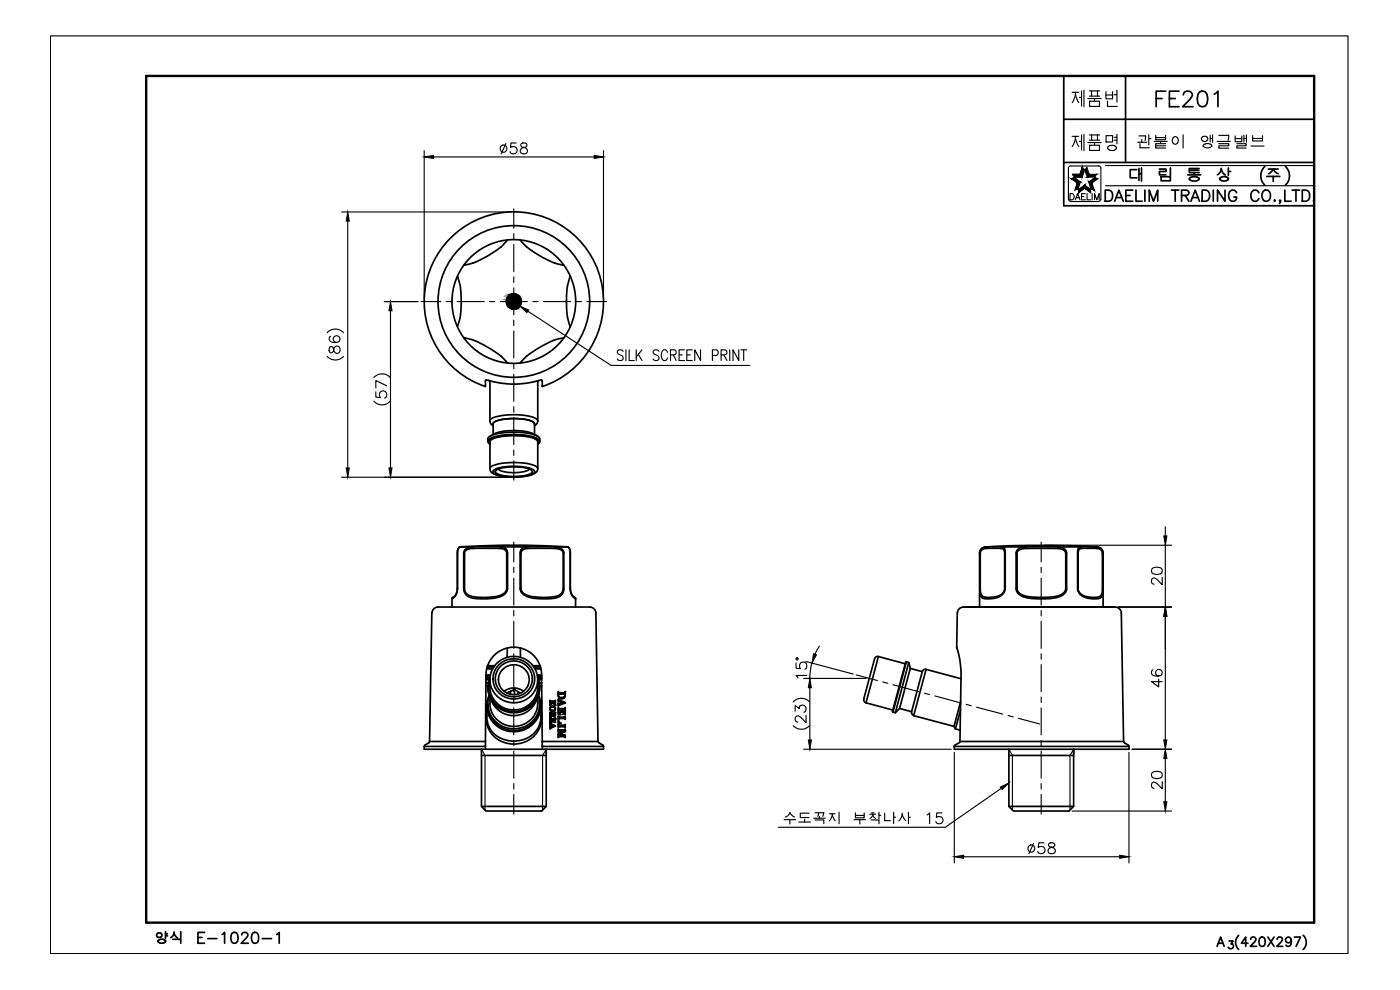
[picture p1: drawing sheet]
<svg xmlns="http://www.w3.org/2000/svg" width="420mm" height="297mm" viewBox="0 0 420 297" stroke-linecap="round" stroke-linejoin="round" font-family="sans-serif">
<defs><g id="words">
<text font-size="17.2" x="312.6" y="49.4">제품명</text>
<text font-size="13.2" x="312.6" y="33.2">제품번</text>
<text font-size="8.4" x="345.7" y="33.2">FE201</text>
<text font-size="7.5" x="330.6" y="62.1">DAELIM TRADING CO.,LTD.</text>
<text font-size="7.1" x="307.3" y="257.5">58</text>
<g font-size="6.6">
<text x="148.9" y="47.3">58</text>
<text x="184.1" y="109.4">SILK SCREEN PRINT</text>
<text x="349.6" y="176.7" transform="rotate(-90 349.6 176.7)">20</text>
<text x="243.1" y="204.6" transform="rotate(-90 243.1 204.6)">15°</text>
<text x="349.6" y="207.4" transform="rotate(-90 349.6 207.4)">46</text>
<text x="349.6" y="237.8" transform="rotate(-90 349.6 237.8)">20</text>
</g>
<text font-size="4.9" x="320" y="61">DAELIM</text>
</g></defs>
<!-- layer: _DWG -->
<g fill="none" stroke="#000" stroke-width=".51">
<path d="M135.4 71.2a26.9 26.9 0 0 1 41.8 5.2 26.9 26.9 0 0 1-14.4 39.6l-.1-1.7-.2-.4-4 1-3.5 .3-5-.3-4.1-1-.2 2.1a26.9 26.9 0 0 1-10.3-44.8zM135.5 90.5h.2M146.7 114.1l.3 .3M147 114.3v12M161.4 114.3v12M161.7 114.1l-.3 .3M146.4 132.4l.6 .8M146.7 131.1a19.9 19.9 0 0 1 11.7-1.1l2.4 .6a1.46 1.46 0 0 1 1.2 1.8l-.4-.6a17.3 17.3 0 0 0-9.6-1.4 8.7 8.7 0 0 0-5.5 1.7l-.1 .3v-.7zM147 126.3l.2 .8 .8 .6M147 133.2l-.4-.6a2.78 2.78 0 0 1 2.6-1.5 21.4 21.4 0 0 1 12.1 .7l.5 .8-.4 .6M147 126.3a2.85 2.85 0 0 1 2.7-1.4 20.6 20.6 0 0 1 11 .6l.7 .8M147.3 130.7a15.2 15.2 0 0 1 9.7-1.4l2.2 .5 1.9 .9"/>
<path d="M148 130.4v-3.2a2.94 2.94 0 0 1 2.6-1.3 16.9 16.9 0 0 1 9.5 .8l.3 .5v3.2M148 127.4a.79 .79 0 0 1 .7-1 17.5 17.5 0 0 1 11.5 .3l.2 .7M161.4 126.3l-.3 .9-.7 .5M162 132.3l-.1 .6-.5 .3M147 140.6l.2 .7a5.4 5.4 0 0 0 4.4 1.7l2.3 .2 2.9-.2a5.5 5.5 0 0 0 4.4-1.7l.2-.7M147 140.6a1.81 1.81 0 0 1 1.9-1.2 20.1 20.1 0 0 1 12.2 .7l.3 .5M147 140.6v-8a2.75 2.75 0 0 1 2.5-1.4 21.7 21.7 0 0 1 11.3 .6l.6 .8v8M148.1 141.1a13.7 13.7 0 0 1 8.8-1l2.3 .5a1.08 1.08 0 0 1 1.2 1.2 8.7 8.7 0 0 1-5.4 1.3 12.5 12.5 0 0 1-6.9-1.2l-.1-.2zM148.9 141a14.8 14.8 0 0 1 10.7 .2l.1 .2a.94 .94 0 0 1-.9 .9 15.6 15.6 0 0 1-9.9-.3l-.3-.5zM149.6 140.7a6.6 6.6 0 0 0 4.6 1.1 6.6 6.6 0 0 0 4.6-1.1M129.6 184l-.7 38.5M129.6 183.9a1.84 1.84 0 0 1 1.9-1.8h45.5a1.84 1.84 0 0 1 1.8 1.8"/>
<path d="M146.3 199.8h2.1M146.3 199.7h2.1M149.9 199.3a6.1 6.1 0 0 1 9.2 .6 6.1 6.1 0 0 1-1.8 9 6.1 6.1 0 0 1-8-1.4 6.1 6.1 0 0 1 .6-8.2zM150.2 200a5.5 5.5 0 0 1 8.5 .5 5.5 5.5 0 0 1-2.4 8.2 5.4 5.4 0 0 1-6.6-1.9 5.4 5.4 0 0 1 .5-6.8zM152.2 194.5v2.7M156.2 194.4v2.8M159.9 199.7h2.2M160 199.8h2.1M178.8 184l.7 38.5h-16.8M262.5 197.6l-3.2 12.1a.91 .91 0 0 0 .6 1.1M263.6 197a.91 .91 0 0 0-1.1 .6M271.7 199.2l-8.1-2.2-3.7 13.9 8 2.1"/>
<path d="M272 198.6l-.2 .1-3.9 14.7M272.7 198.8l-.7-.2-4 15.1M272.7 198.8l-4 15M272.7 198.8l.5 1.7M287.1 194.2l1 3.6 .3 3.8-.3 20.9M287.3 184l-.2 10.2M289.7 182.1h45h-45.5a1.84 1.84 0 0 0-1.9 1.8M334.7 182.1a1.84 1.84 0 0 1 1.8 1.8l.7 38.6h-49.1M145.8 211.2h.3M145.8 212h.3M145.8 210.4h.4M145.8 205.8h.6"/>
<path d="M145.8 203.9h.9M145.8 203.5h1.1M145.8 204.9h.8M145.9 203.1h1.2a7.7 7.7 0 0 0 7.1 10.6 7.7 7.7 0 0 0 7.1-10.6h1.3M145.9 203.4h1.1M145.9 202.5h1.3M145.9 202.7h1.2M146.1 212.5a8.4 8.4 0 0 0 7.3 10.7 8.4 8.4 0 0 0 9.2-9.2l-.3-1.5M146.1 211.7v3.3M146.1 200.7h1.7M146.1 200.5h1.8M146.2 200.1h2"/>
<path d="M146.4 206.1a7.8 7.8 0 0 0 7.8 7.7 7.8 7.8 0 0 0 7.8-7.7M146.4 211.2a7.8 7.8 0 0 0 7.8 8 7.8 7.8 0 0 0 7.8-8M146.8 208.6a8.1 8.1 0 0 0 4.8 10.6 8.1 8.1 0 0 0 10.4-5.3 7.5 7.5 0 0 0-.4-5.3M146.8 208.7a7.7 7.7 0 0 0 7.4 10 7.7 7.7 0 0 0 7.4-9.9M147 203.7a7.6 7.6 0 0 0 5.2 9.5 7.6 7.6 0 0 0 9.4-5.3 7.1 7.1 0 0 0-.2-4.2M147 203.9a7.7 7.7 0 0 0 2.7 7.6 7.2 7.2 0 0 0 7.5 .9 7.2 7.2 0 0 0 4.2-6.3v-2.2M147 209.2a7.3 7.3 0 0 0 7.2 8.8 7.3 7.3 0 0 0 7.2-8.8M147.4 210a7.3 7.3 0 0 0 6.8 4.7 7.3 7.3 0 0 0 6.8-4.7M151.3 207.4a4.9 4.9 0 0 1 5.8 0M153.2 207.4l-1.1 .6M153.2 207.4v.9M154.4 206.8l1.1 .8"/>
<path d="M154.4 206.8l-1.2 .6M154.4 206.8v1.6M155.5 207.6l.8 .4M155.5 207.6v.7M160.2 200.1h2M160.5 200.5h1.8M160.5 200.7h1.8M161 201.7a7.3 7.3 0 0 0-6.7-4.7 7.3 7.3 0 0 0-6.8 4.6 7.1 7.1 0 0 0 6.6 9.3 7.1 7.1 0 0 0 6.9-9.2M161.3 202.5h1.3M161.3 202.7h1.3M161.5 203.4h1.1M161.5 203.5h1.1"/>
<path d="M161.6 203.9h1M161.9 204.9h.7M162 205.8h.6M162.2 210.4h.5M162.3 211.7l-.1 4.5-.8 2.3-.7 1.1-1.8 1.5-1.2 .6-1.9 .5-2.2 .1-1.4-.2-1.6-.5-1.7-.9-1.4-1.4-.8-1.4-.6-2.9M162.3 211.2h.4M162.3 212h.4M267.9 213.4l.1 .3M268 213.7l.7 .1M270 212.6l3.6 .9M270 212.6l-1.3 1.2M273.2 200.5l-3.2 12.1"/>
<path d="M273.2 200.5l3.6 1M273.6 213.5a.91 .91 0 0 0 .6 1.2M276.8 201.5l-3.2 12.1M277.9 200.8l-3.7 13.9 12.1 3.2 .4 .8M277.9 200.8l10.5 2.8M277.9 200.8a.91 .91 0 0 0-1.1 .7M286.7 218.7l1.5 .4M288.3 213l-1.6 5.7M288.3 210.5l-2 7.4M127.3 224h18.4M127.3 224v.8h53.8v-.8M127.6 223.6l-.2 .3"/>
<path d="M128.9 222.5l-.2 .3-1.1 .7M128.9 222.5h16.8M144.5 225.3v-.5v17.1l1.4 1.4h16.7l1.3-1.4v-17.1v1.3M144.5 226.7h19.4M145.7 222.5v1.5M145.7 222.5l.2-20.3 .2-1.6 1-2.4 1.7-2 2.6-1.5 2.2-.5 3 .3 2 1 2.3 2 1.2 2.3 .4 2.1 .2 20.6M145.7 224v.8M162.7 222.5v1.5M162.7 224h18.4M162.7 224v.8M179.5 222.5l.2 .3 1.2 .7M180.9 223.6l.2 .3"/>
<path d="M286.4 224v.8h52.4v-.8M286.4 224h52.4M288.1 222.5l-.2 .4-1.4 .7-.1 .4M302.8 225.3v-.5v17.1l1.3 1.4h16.7l1.4-1.4v-17.1v1.3M302.8 226.7h19.4M337.2 222.5l.3 .3M337.4 222.9l1.2 .6M338.6 223.6l.2 .3M144.5 241.9h19.4M302.8 241.9h19.4"/>
<circle cx="154.2" cy="90.5" r="22.8"/>
<circle cx="154.1" cy="203.9" r="4.6"/>
</g>
<!-- layer: D -->
<g fill="none" stroke="#000" stroke-width=".34">
<path d="M127.3 45.2v44.3M130.1 47.1h48.2M181.1 45.2v44.3M102.5 63.6h50.8M104.4 66.4v74M98.2 99.8a3.3 3.3 0 0 1 4.9 0M115.3 90.5h10.1M117.2 93.2v47.2M158.4 93.4l25 16.3h41.6M98.2 106.9a3.3 3.3 0 0 0 4.9 0M98.9 104.2a1.04 1.04 0 0 0 .6 1.6l.5-.4a1.33 1.33 0 0 1 1.4-1.5 1.13 1.13 0 0 1 .7 1.2 1.13 1.13 0 0 1-1.2 .9 1.95 1.95 0 0 1-1-1.8l-.4-.2zM99.2 100.9a.95 .95 0 0 0-.3 1.4 1.95 1.95 0 0 0 3.1-.5 1.02 1.02 0 0 0-.9-1.1 1.02 1.02 0 0 0-1.1 1 1.02 1.02 0 0 0 .9 1.1"/>
<path d="M112.2 113.3a3.3 3.3 0 0 1 4.9 0M112.8 117.6v1.5l1.4 .2a1.15 1.15 0 0 1-.1-1.7 1.15 1.15 0 0 1 1.7 .1 1.15 1.15 0 0 1-.4 1.7M116 115.8l-3.2-1.6v2.1M112.2 120.4a3.3 3.3 0 0 0 4.9 0M102.5 143.2h50.8M349.7 158v2.8M313.4 163.6h38.2M349.7 163.6v18.5M241.9 198.5l14.1 3.7M245.9 193.8l-1.3 2.5M335.6 182.1h16M349.7 184.9v37.1"/>
<path d="M165.1 210.2h-.1M165.1 210.8h.1M165.1 212.6l-.1 .1M165.1 212.8l-.1 .1M165.1 213.8h-.1M165.1 214.4h.1M165.1 215.5l-.1 .1M165.1 217l-.1 .1M165.1 217.5v.1M165.1 218l-.1 .1M165.2 210.3l-.2 .1M165.2 211.6l-.2 .1"/>
<path d="M165.2 212.9l-.1 .1M165.2 213.9l-.2 .1M165.2 215.2l-.2 .1M165.2 215.7l-.2 .1M165.2 216.2l-.2 .1M165.2 216.4l-.2 .1M165.2 216.5l-.2 .1M165.2 218.2h-.2M165.2 210.4l-.2 .1M165.2 216.6l-.2 .2M165.2 217.1l-.2 .2M165.2 213v.1"/>
<path d="M165.2 214l-.2 .2M165.3 214.7l-.3 .3M165.3 215.7l-.3 .3M165.3 217.2l-.3 .2M165.3 211.1l-.3 .3M165.3 213l-.1 .2M165.3 216.7l-.1 .1M165.3 218.1l-.3 .3M165.4 210.4l-.4 .3M165.4 217.3l-.1 .1M165.4 212l-.3 .3M165.4 214l-.4 .3"/>
<path d="M165.4 216.7l-.1 .1M165.5 213.1l-.2 .1M165.5 215.7l-.5 .4M165.5 217.3l-.1 .1M165.5 210.4l-.2 .2M165.5 216.8h.1M165.6 213.1l-.2 .2M165.6 214l-.3 .2M165.6 215.7l-.2 .3M165.6 217.4h-.1M165.7 211.9l-.7 .7M165.7 210.4l-.2 .2"/>
<path d="M165.7 213.2l-.2 .2M165.7 214l-.2 .2M165.7 217.6l-.1 .1M165.7 217.8l-.1 .1M165.7 217.9l-.7 .7M165.7 217.4l-.1 .1M165.8 215.7l-.3 .3M165.8 211.9l-.3 .3M165.8 217.4v.1M165.9 210.4l-.3 .2M165.9 213.2l-.3 .2M165.9 214l-.2 .2"/>
<path d="M165.9 214.3l-.9 .9M165.9 214.5l-.4 .4M165.9 217.9l-.4 .4M165.9 210.7l-.9 .9M165.9 216l-.1 .2M165.9 216.2l-.2 .3M166 210.7l-.6 .6M166 214.6h-.1M166 215.7l-.3 .3M166 217.5l-.1 .1M166 211.9l-.3 .2M166 214.6l-.1 .2"/>
<path d="M166 216.3l-.2 .2M166 210.4l-.2 .2M166 210.8v.1M166 213.2l-.2 .2M166 214l-.2 .3M166.1 216.4l-.1 .1M166.1 217.5l-.1 .1M166.1 210.9v.1M166.1 211.9l-.2 .2M166.1 214.7l-.1 .2M166.1 215.7l-.3 .3M166.1 217.8l-.4 .4"/>
<path d="M166.2 210.4l-.2 .2M166.2 216.5h.1M166.2 211v.1M166.2 214l-.2 .2M166.2 217.6h-.1M166.3 212l-.3 .2M166.3 213.1l-.4 .3M166.3 215.7l-.3 .3M166.3 211.1v.1M166.3 214.7l-.3 .2M166.3 210.4l-.2 .2M166.3 212l-.1 .2"/>
<path d="M166.3 216.6v.1M166.3 217.6v.1M166.4 211.2l-.1 .1M166.4 214l-.3 .2M166.4 215.7l-.2 .3M166.4 217.7l-.4 .4M166.5 212.1l-.2 .1M166.5 211.2l-.1 .1M166.5 212.2l-.1 .1M166.6 217.7l-.3 .3M166.6 212.3l-.1 .1M166.6 212.4v.1"/>
<path d="M166.6 214.7l-.3 .3M166.7 210.2l-.4 .4M166.7 210.4l-.3 .2M166.7 210.6l-.1 .1M166.7 210.7l-.1 .1M166.7 211.1l-.1 .1M166.7 211.2l-.2 .2M166.7 211.4l-.1 .1M166.7 211.6h-.1M166.7 212.5l-.1 .1M166.7 212.7l-.1 .1M166.7 212.9l-.6 .5"/>
<path d="M166.7 213.8l-.4 .4M166.7 214l-.2 .2M166.7 214.2l-.1 .1M166.7 214.3l-.1 .1M166.7 214.5l-.5 .5M166.7 215.5l-.1 .1M166.7 215.7l-.4 .3M166.7 215.8l-.2 .2M166.7 216l-.1 .1M166.7 216.2l-.1 .1M166.7 216.3l-.1 .1M166.7 216.5l-.3 .2"/>
<path d="M166.7 216.6l-.1 .1M166.7 217.8l-.2 .1M167.5 214.9v.1M167.6 207.5l-.1 .1M167.6 212.3l-.1 .1M167.6 217.4h-.1M167.6 207.7h-.1M167.6 208.3l-.1 .1M167.6 208.5l-.1 .1M167.6 208.6l-.1 .1M167.6 209.8l-.1 .1M167.6 211h-.1"/>
<path d="M167.6 211.1l-.1 .1M167.6 212.4l-.1 .1M167.6 215l-.1 .1M167.6 217.5l-.1 .1M167.6 218.2h-.1M167.6 218.8l-.1 .1M167.7 208.8l-.2 .1M167.7 208.9l-.1 .1M167.7 209.9l-.2 .1M167.7 210.4l-.1 .1M167.7 211.2l-.2 .1M167.7 212.5l-.2 .2"/>
<path d="M167.7 213.2l-.2 .1M167.7 213.4l-.2 .1M167.7 213.5l-.2 .2M167.7 213.7l-.2 .1M167.7 215.2l-.2 .1M167.7 215.8l-.2 .2M167.7 216l-.2 .1M167.7 216.2l-.2 .1M167.7 216.3l-.2 .1M167.7 218.9l-.2 .1M167.7 207.7l-.2 .2M167.7 213.8l-.2 .2"/>
<path d="M167.7 216.4l-.2 .2M167.7 217.6l-.2 .1M167.7 209l-.1 .1M167.7 210l-.2 .2M167.7 213.9l-.2 .2M167.7 216.5l-.2 .3M167.7 219l-.2 .2M167.8 207.8l-.3 .3M167.8 212.6l-.3 .2M167.8 215.2l-.3 .2M167.8 219.8l-.2 .2M167.8 209.1l-.1 .1"/>
<path d="M167.8 210.1l-.3 .3M167.8 214l-.3 .3M167.8 216.6l-.3 .3M167.8 217.6l-.3 .3M167.9 211.2l-.4 .3M167.9 219l-.4 .4M167.9 209.2l-.2 .1M167.9 210.1l-.1 .1M167.9 212.6l-.4 .4M167.9 214.1l-.3 .3M167.9 216.7l-.3 .3M168 207.8l-.5 .5"/>
<path d="M168 214.2l-.3 .2M168 215.2l-.5 .4M168 209.2l-.2 .2M168 216.8l-.2 .2M168 217.6l-.5 .5M168 210.2v.1M168 219l-.1 .2M168 219.7l-.3 .4M168.1 212.6l-.6 .6M168.1 214.2l-.2 .2M168.1 216.8l-.2 .2M168.1 207.8l-.4 .4"/>
<path d="M168.1 209.3l-.2 .2M168.1 215.2l-.6 .6M168.2 210.2l-.1 .1M168.2 217.6l-.5 .4M168.2 214.3l-.2 .1M168.2 216.9l-.1 .1M168.2 219l-.2 .2M168.2 212.6l-.3 .4M168.2 213.6l-.1 .1M168.2 215.2l-.3 .4M168.3 207.8l-.4 .4M168.3 209.3l-.3 .2"/>
<path d="M168.3 210.3l-.1 .1M168.3 210.6l-.1 .1M168.3 210.7l-.1 .2M168.3 210.9l-.8 .8M168.3 217.6l-.4 .4M168.3 219.6l-.5 .5M168.3 211l-.8 .9M168.3 214.3l-.1 .1M168.3 216.9l-.1 .1M168.4 210.3l-.2 .2M168.4 219l-.2 .2M168.4 209.3l-.3 .3"/>
<path d="M168.4 212.6l-.4 .4M168.4 215.2l-.4 .4M168.5 207.8l-.4 .4M168.5 217.6l-.4 .4M168.5 210.4l-.1 .1M168.5 219l-.1 .2M168.5 219.5l-.6 .6M168.6 209.3l-.4 .3M168.6 212.6l-.4 .4M168.6 215.2l-.4 .4M168.6 207.8l-.4 .4M168.6 210.4l-.1 .1"/>
<path d="M168.6 210.9l-.6 .7M168.6 217.6l-.4 .4M168.7 213.2l-.2 .1M168.7 219l-.2 .2M168.7 213.3l-.4 .4M168.8 207.8l-.4 .4M168.8 209.3l-.4 .3M168.8 210.5h-.1M168.8 212.6l-.4 .4M168.8 213.4l-.3 .3M168.8 215.2l-.4 .4M168.8 219.4l-.8 .8"/>
<path d="M168.8 217.6l-.4 .4M168.8 213.5l-.2 .2M168.8 219l-.1 .2M168.9 210.5l-.1 .1M168.9 210.8l-.7 .7M168.9 207.8l-.4 .4M168.9 212.6l-.4 .4M168.9 213.6l-.1 .1M168.9 215.2l-.4 .4M169 209.3l-.5 .3M169 210.5l-.1 .1M169 217.6l-.4 .4"/>
<path d="M169 219l-.1 .2M169.1 213.6l-.2 .1M169.1 212.6l-.6 .5M169.1 219.3l-.6 .6M169.1 207.8l-.4 .4M169.1 210.6l-.1 .1M169.1 215.2l-.4 .4M169.1 217.6l-.4 .4M169.2 214.1l-.2 .2M169.2 219l-.2 .2M169.2 209.2l-.5 .4M169.2 210.6l-.7 .7"/>
<path d="M169.2 212.6l-.4 .4M169.3 207.8l-.4 .4M169.3 215.2l-.4 .4M169.3 217.6l-.4 .4M169.3 219.2l-.6 .7M169.3 210.7l-.5 .6M169.3 219l-.1 .2M169.4 212.6l-.4 .4M169.4 207.8l-.3 .4M169.4 215.2l-.3 .4M169.5 210.7l-.4 .4M169.6 209l-.7 .6"/>
<path d="M169.6 210.8l-.3 .2M169.6 207.6l-.1 .1M169.6 207.7l-.4 .5M169.6 207.9l-.2 .3M169.6 208.1l-.1 .2M169.6 208.3l-.1 .1M169.6 208.4l-.1 .1M169.6 208.6l-.1 .1M169.6 208.8l-.1 .1M169.6 212.4h.1M169.6 212.5l-.4 .5M169.6 212.7l-.3 .3"/>
<path d="M169.6 212.8l-.1 .2M169.6 213l-.1 .1M169.6 213.2l-.1 .1M169.6 213.3l-.1 .2M169.6 213.5l-.1 .2M169.6 213.7l-.3 .3M169.6 213.8l-.5 .5M169.6 214l-.3 .3M169.6 214.1l-.1 .2M169.6 215l-.1 .1M169.6 215.1l-.4 .5M169.6 215.3l-.3 .3"/>
<path d="M169.6 215.4l-.1 .2M169.6 215.6v.1M169.6 215.8h.1M169.6 217.4l-.5 .6M169.6 217.6l-.4 .4M169.6 217.7l-.2 .3M169.6 217.9l-.1 .2M169.6 218.1v.1M169.6 218.8h.1M169.6 218.9l-.3 .3M169.6 219l-.6 .8M169.6 219.2l-.4 .5"/>
<path d="M169.6 219.4l-.2 .2M169.7 210.8l-.1 .2M238.1 217.7a3.3 3.3 0 0 0 4.9 0M238.1 210.6a3.3 3.3 0 0 1 4.9 0M238.6 213.4v-1.7l1.3 .9a1.09 1.09 0 0 1 1.7-.8 1.09 1.09 0 0 1-.3 1.9M241.2 203.6h18.7M241.9 214.6v2.2l-1.6-1.6a.99 .99 0 0 0-1.4-.3l-.3 .5v.6l.3 .5 .5 .1M243 206.3v15.7M144.5 224.8l1.1 1.9v16.3M163.9 224.8l-1.1 1.9v16.3M167.6 220.3l-.1 .1M167.6 220.4l-.1 .1"/>
<path d="M167.6 221.2v.1M167.7 220.5l-.2 .2M167.8 220.6l-.3 .3M168 220.6l-.5 .4M168.1 220.6l-.6 .6M168.2 220.1l-.1 .1M168.2 220.6l-.3 .4M168.4 220.1l-.2 .2M168.4 220.6l-.4 .4M168.5 220.2l-.1 .2M168.6 220.6l-.4 .4M168.6 220.2l-.1 .2"/>
<path d="M168.8 220.3l-.2 .1M168.8 220.6l-.4 .4M168.8 220.4l-.1 .1M169 220.4l-.2 .1M169.1 220.4l-.6 .6M169.2 220.5l-.5 .5M169.3 220.5l-.5 .5M169.5 220.6l-.5 .4M169.6 220.6l-.4 .4M169.6 220.7l-.3 .3M169.6 220.9l-.1 .1M169.6 221l-.1 .2"/>
<path d="M169.6 221.2v.1M241.2 224.8h44.3M286.4 225.7v33.2M300.5 236.5l-16.8 11.7h-50.1M302.8 224.8l1 1.9v16.3M322.2 224.8l-1.1 1.9v16.3M338.8 225.7v33.2M339.7 224.8h11.9M349.7 227.6v13M235.3 245.9h3.5M237 245.9v1.3M237.1 243.8l-.5 .7-1 .7"/>
<path d="M237.1 243.8l.4 .7 1 .6M239.7 246.6h3.5M241.5 245.8v.8M242.8 244h-2.6v1.3h2.6M244.2 245.5h3.5M244.6 246h2.6v1.2M244.6 243.9h1.1M245.7 243.8l-.3 1.2M245.9 245v.5M246 243.9h1.2M247.2 243.8l-.3 1.2M248.9 244.2h1.7"/>
<path d="M249.8 244.2l-.2 1-.7 1.1M249.8 244.4l.9 1.9M251.8 243.7v3.5M256.3 245.9h3.5M256.7 243.9v1.5h2.6v-1.5M256.7 244.7h2.6M258 245.9v1.3M261 244.3h1.8M261.1 245.6a1.42 1.42 0 0 0 .8-1.3 1.42 1.42 0 0 0 .9 1.3M261.4 246h2.4v1.2M261.5 243.9h.8M263.8 243.7v2"/>
<path d="M263.8 244.6h.5M265.5 244v2.2h1.7M268.2 243.7v3.5M268.2 245.2h.6M270.8 244v.4M270.8 244.4l-.5 1.2-.5 .7M270.8 244.4l.3 .8 .7 1.1M272.6 245.2h.6M272.6 243.7v3.5M278.2 244.5l.8-.6v3.3M282.7 243.9h-1.6l-.1 1.4a1.14 1.14 0 0 1 1.7 0 1.14 1.14 0 0 1-.2 1.7 1.14 1.14 0 0 1-1.6-.5M289.2 257.1h46.8"/>
<path d="M321.7 243.3h29.9"/>
</g>
<!-- layer: CL -->
<g fill="none" stroke="#000" stroke-width=".34">
<path d="M154.2 62.7v5.8M154.2 70.1v1.6M154.2 73.3v8.2M126.4 90.5h5.9M133.9 90.5h1.7M137.2 90.5h8.1M146.9 90.5h1.6M150.2 90.5h8.1M154.2 83.1v1.6M154.2 86.3v8.2M154.2 96.1v1.6M154.2 99.3v8.1"/>
<path d="M159.9 90.5h1.6M163.1 90.5h8.2M172.9 90.5h1.6M176.1 90.5h5.9M154.2 109.1v1.6M154.2 112.3v8.1M154.2 122v1.7M154.2 125.3v8.1M154.2 135v1.6M154.2 138.3v5.8M154.2 162.7v5.9M154.2 170.2v1.6"/>
<path d="M154.2 173.5v8M312.5 162.7v5.9M312.5 170.2v1.6M312.5 173.5v8M154.2 183.2v1.6M154.2 186.4v8.1M154.2 196.1v1.7M154.2 199.4v8.1M312.5 183.2v1.6M312.5 186.4v8.1M312.5 196.1v1.7M312.5 199.4v8.1"/>
<path d="M154.2 209.1v1.6M154.2 212.4v8.1M256.9 202.5l6.4 1.7M264.9 204.6l1.6 .4M268 205.5l7.9 2.1M277.4 208l1.6 .4M280.6 208.8l7.8 2.1M290 211.3l1.5 .5M293.1 212.2l7.9 2.1M302.5 214.7l1.6 .4M305.7 215.5l6.3 1.7M312.5 209.1v1.6"/>
<path d="M312.5 212.4v8.1M154.2 222.1v1.6M154.2 225.4v8.1M154.2 235.1v1.6M154.2 238.4v5.9M312.5 222.1v1.6M312.5 225.4v8.1M312.5 235.1v1.6M312.5 238.4v5.9"/>
</g>
<!-- layer: _DWG -->
<circle cx="154.2" cy="90.5" r=".25" fill="#000"/>
<!-- layer: 0 -->
<g fill="none" stroke="#000" stroke-width=".51">
<path d="M319.2 22.8v38.9h75.2M319.2 35.8h75.2M337.8 22.8v25.9M319.2 48.7h75.2M348 50.7h1.9v.7h-1.9v1.1h1.9M348.5 53h2.8v1.2h-2.8zM351.3 50.4v2.3M356.4 52.5h4M356.9 51.1h2.9M357 53.5v.4M357.5 53.1l-.5 .4M357.6 53.1h1.7"/>
<path d="M358.4 51.9v.6M359.3 53.2l.5 .3M359.8 53.5v.4M359.9 50.6h-3v1.2h3M365.4 52.4l.7-.5 .4-1.3 .5 1.3 .7 .6M366.1 53.5v.4M366.1 53.5a1.76 1.76 0 0 1 2.5 0M368.6 53.5v.4M368.7 50.4v2.3M368.7 51.4h.6M379.6 49.9a3.9 3.9 0 0 0 0 5.7M380.2 52.9h3.9"/>
<path d="M380.6 50.7h3M382.1 52.9v1.5M382.2 50.7l.4 .7 1 .7M382.2 50.7l-.5 .7-1 .7M385.8 49.9a3.9 3.9 0 0 1 0 5.7M152.3 72a26.3 26.3 0 0 1-9.2 6.5l-3.9 1.1M156.1 72a26.3 26.3 0 0 0 9.2 6.5l3.8 1.1M137.3 82.9a26.5 26.5 0 0 1 0 15.2M171.1 82.9a25.7 25.7 0 0 0 0 15.2M171.1 82.9a18.6 18.6 0 0 0-28.4-7 18.6 18.6 0 0 0 .1 29.2 18.6 18.6 0 0 0 28.4-7M171.2 82.9a18.4 18.4 0 0 1-.1 15.2M139.2 101.3a26.2 26.2 0 0 1 13.1 7.6"/>
<path d="M169.3 101.3a26.2 26.2 0 0 0-13.2 7.6M135.7 179.5v2.6M135.9 179.3l-.2 .3M137.3 176.6l-.4 1.7-1.2 1.2M137.3 176.6h.1M137.3 176.6a3.3 3.3 0 0 1-1.6 3.1M138 164.1l-.5 .6-.2 1v10.9M138.1 164.1l-.5 .4-.3 1v11.1M138.1 164.1h3.9M138.1 164.1h.1M138.4 164.1h-.4M139.6 165.3a2.5 2.5 0 0 1 2.2-.7h8.4a1.64 1.64 0 0 1 1.9 1.4v10.6a3.1 3.1 0 0 1-3.2 2.4l-2.3 .2a10.7 10.7 0 0 1-6.3-.8l-.5-.6-.4-.9v-11.2z"/>
<path d="M142 164.1l-1.7 .4a1.63 1.63 0 0 0-1.1 1.5v10.8l.4 1.3a3.9 3.9 0 0 0 3.5 1.5h.5a12.3 12.3 0 0 0 7.6-1.2l.8-.8 .3-.9v-11l-.6-1.2-1.4-.4M142 164.1l-.2 .5M142 164.1h8.3M150.3 164.1l-.3 .5M150.3 164.1h7.8M156.6 165.2l.6-.4a56.6 56.6 0 0 1 10.7 0 1.34 1.34 0 0 1 1.1 1.2v10.8l-.3 .9a4 4 0 0 1-3.5 1.5l-1.5 .1a10.5 10.5 0 0 1-6.5-1.2l-.6-.6-.2-.8v-10.9zM158.1 164.1l.3 .5M158.1 164.1l-1.3 .4-.7 1.2v10.9a3.5 3.5 0 0 0 3.5 2.8 13.8 13.8 0 0 0 8.5-.5l.7-.8 .4-1.1v-11M158.1 164.1h8.3M166.4 164.1l.2 .5M166.4 164.1l1.7 .4a1.63 1.63 0 0 1 1.2 1.5M166.4 164.1h4"/>
<path d="M170.1 164.1h.3M170.4 164.1l.5 .5 .2 1.4M170.4 164.1a1.75 1.75 0 0 1 .8 1.9M170.4 164.1h.1M170.4 164.1h-.1a256.5 256.5 0 0 0-32.2 0M171.1 176.6a3.3 3.3 0 0 0 1.6 3.1M171.1 166v10.6M171.1 176.6h.1M171.2 176.6a2.87 2.87 0 0 0 1.2 2.6l.3 .3v2.6M294 166v16.1M294 166h.2M294.7 164.9l.1-.1a17 17 0 0 1 6.3 0l.4 1v10.8a3.3 3.3 0 0 1-3.6 2.6h-.4a2.87 2.87 0 0 1-2.9-.6l-.4-1.7v-11.2z"/>
<path d="M295.7 164.1h12M295.7 164.1a291.5 291.5 0 0 1 33.6 0M295.7 164.1l-1.1 .4-.5 .7-.1 .8M295.8 164.6l.4-.5-1.4 .4-.5 .6-.2 .7v10.8a3.1 3.1 0 0 0 .7 2.8l1 .3 2.5-.2a3.5 3.5 0 0 0 3.4-2.9l-.1-11.4a.67 .67 0 0 0-.1-.8 .67 .67 0 0 0-.8-.2l-.1 .4M307.7 164.1l.1 .5a2.07 2.07 0 0 0-2.6 1.4v10.6a3 3 0 0 0 3.1 2.4l4.2 .3v.4M307.7 164.1a2.46 2.46 0 0 0-2.8 1.9v10.6a3.5 3.5 0 0 0 3.7 2.8l3.9 .3M307.7 164.1h9.6M307.8 164.6h9.5M317.3 164.1a2.45 2.45 0 0 1 2.8 1.9v10.6a3.5 3.5 0 0 1-3.6 2.8l-4 .3M317.3 164.1v.5a2.17 2.17 0 0 1 2.5 1.4v10.6a3.2 3.2 0 0 1-3.3 2.4l-4 .3M317.3 164.1h6.8M323.8 164.9l.2-.2a14.9 14.9 0 0 1 5.5-.1l.8 .3 .5 .8v11.5l-.3 1.3a1.56 1.56 0 0 1-1.7 .7 5.1 5.1 0 0 1-5-1.7l-.2-.6v-11.3z"/>
<path d="M324.1 164.1a1.26 1.26 0 0 0-.7 1.6v10.9a3.8 3.8 0 0 0 4.2 3 2.93 2.93 0 0 0 3-.6l.4-1.7v-11.6l-.7-1.2-1.4-.4 .3 .5M324.1 164.1l.4 .5M324.1 164.1h5.2M329.3 164.1l1.1 .4 .5 .7 .2 .8M330.8 166h.3v16.1"/>
</g>
<!-- layer: D -->
<g fill="#000" stroke="#000" stroke-width=".3">
<path d="M127.3 47.1l2.8-.5v1zM178.3 46.6l2.8 .5-2.8 .5zM104.4 63.6l.4 2.8h-.9zM117.2 90.5l.5 2.7h-1zM153.8 92.8h.4zM153.9 88.2h.3zM154.2 92.6h.8zM156.1 91.9l2.5 1.1-.5 .8zM103.9 140.4h.9l-.4 2.8zM116.7 140.4h1l-.5 2.8zM349.3 160.8h.9l-.5 2.8zM349.7 182.1l.5 2.8h-.9z"/>
<path d="M242.6 222h.9l-.5 2.8zM300.2 236.1l2.6-1.2-2 2zM349.7 224.8l.5 2.8h-.9zM349.3 222h.9l-.5 2.8zM286.4 257.1l2.8-.5v.9zM336 256.6l2.8 .5-2.8 .4zM349.3 240.6h.9l-.5 2.7z"/>
<path d="M153.8 88.2l.4 .1zM153.3 88.3h.9z"/>
<path d="M153.3 88.3l.9 .2v-.2zM152.9 88.5l.4-.2 .9 .2z"/>
<path d="M152.9 88.5l1.3 .3v-.3zM152.6 88.8l.3-.3 1.3 .3z"/>
<path d="M152.6 88.8l1.6 .4v-.4zM152.6 88.8l1.6 .4h-1.9z"/>
<path d="M152.3 89.2l1.9 .4v-.4zM152.3 89.2l1.9 .4h-2.1z"/>
<path d="M152.1 89.6l2.1 .4v-.4zM152.1 89.6l2.1 .4h-2.3z"/>
<path d="M151.9 90l2.3 .5v-.5zM151.9 90l2.3 .5h-2.3z"/>
<path d="M151.9 90.5l2.3 .4v-.4zM151.9 90.5l2.3 .4h-2.3z"/>
<path d="M151.9 90.9l2.3 .3v-.3zM151.9 90.9l2.3 .3h-2.2z"/>
<path d="M152 91.2l2.2 .4v-.4zM152 91.2l2.2 .4h-2z"/>
<path d="M152.2 91.6l2 .4v-.4zM152.2 91.6l2 .4h-1.8z"/>
<path d="M152.4 92l1.8 .3v-.3zM152.4 92l1.8 .3h-1.5z"/>
<path d="M152.7 92.3l1.5 .2v-.2zM152.7 92.3l1.5 .2h-1.2z"/>
<path d="M153 92.5l1.2 .1v-.1zM153 92.5l1.2 .1z"/>
<path d="M153.4 92.6l.8 .2zM153.4 92.6l.8 .2z"/>
<path d="M154.2 88.2h.4zM153.9 88.2h.3zM153.8 88.2h.4z"/>
<path d="M154.2 88.2l.8 .1zM154.2 88.2l.8 .1z"/>
<path d="M154.2 92.8h.4zM154.2 92.6l.4 .2z"/>
<path d="M154.2 88.3l1.2 .1zM154.2 88.3l1.2 .1h-1.2z"/>
<path d="M154.2 88.4l1.5 .3-.3-.3zM154.2 88.4l1.5 .3h-1.5z"/>
<path d="M154.2 92.5l.8 .1 .4-.1zM154.2 92.5l.8 .1h-.8z"/>
<path d="M154.2 88.7l1.8 .3-.3-.3zM154.2 88.7l1.8 .3h-1.8z"/>
<path d="M154.2 92.3l1.2 .2 .3-.2zM154.2 92.3l1.2 .2h-1.2z"/>
<path d="M154.2 89l2 .3-.2-.3zM154.2 89l2 .3h-2z"/>
<path d="M154.2 92l1.5 .3 .3-.3zM154.2 92l1.5 .3h-1.5z"/>
<path d="M154.2 89.3l2.2 .4-.2-.4zM154.2 89.3l2.2 .4h-2.2z"/>
<path d="M154.2 91.6l1.8 .4 .2-.4zM154.2 91.6l1.8 .4h-1.8z"/>
<path d="M154.2 89.7l2.3 .4-.1-.4zM154.2 89.7l2.3 .4h-2.3z"/>
<path d="M154.2 91.2l2 .4 .2-.4zM154.2 91.2l2 .4h-2z"/>
<path d="M154.2 90.1l2.3 .4v-.4zM154.2 90.1l2.3 .4h-2.3z"/>
<path d="M154.2 90.9l2.2 .3 .1-.3zM154.2 90.9l2.2 .3h-2.2z"/>
<path d="M154.2 90.5l2.3 .4v-.4zM154.2 90.5l2.3 .4h-2.3z"/>
</g>
<!-- layer: DWG -->
<g fill="none" stroke="#000" stroke-width=".51">
<path d="M165 210.2l.2 .2h1.3l.2-.2v.6l-.2-.2h-.6l.6 .6 .2-.2v.6l-.1-.1a.67 .67 0 0 0-.7-.5 .67 .67 0 0 0-.6 .4l-.3 .3v-.4l.8-.7h-.6l-.2 .2zM165.1 218.6h.1M165.2 217.1v.1M165.2 217.1l-.2-.1v.6l.2-.2 .4 .1v.5l-.4 .2M165.2 217.1h.1M165.2 212.4v-.1a.71 .71 0 0 1 .9-.2 .71 .71 0 0 1 .4 .9 .73 .73 0 0 1-.9 .2 .73 .73 0 0 1-.4-.8zM165.2 215.7l-.2-.2v1.3h.5l-.3-.3v-.5M165.2 218.2l-.2-.2 .1 .6M165.2 215.7h.1M165.2 218.2h.1M165.2 216h.1M165.2 217.2h.1"/>
<path d="M165.2 215.7h1.3l.2-.2v1.2h-.4l.3-.2v-.5h-.7l.3 .5h-.6l.2-.5h-.6M165.2 217.2l1.5 .7-1.5 .7M165.7 217.5l.6 .2-.6 .3zM165.9 214.2h.7v.3l-.5 .2zM166.4 214h.1M166.6 213.8l.1 .7a.43 .43 0 0 1-.4 .5 .43 .43 0 0 1-.5-.4l-.8 .7v-.4l.8-.5v-.2h-.6l-.2 .2v-.6l.2 .2h1.3M166.6 213.8h.1M166.6 213.9h.1M166.6 213.8v.1M166.6 213.9l-.1 .1M166.6 211v.1M167.5 209.7l.3 .4 1.9 .8-2.2 1v-.9l.2 .2 .5-.1v-.7l-.5-.2-.2 .3z"/>
<path d="M167.5 212.3l.3 .3h1.6l.2-.3v2h-.7a1.02 1.02 0 0 0 .5-1.3l-.7 .1 .4 .6h-1l.4-.3v-.4h-.7a1 1 0 0 0 .5 1.4l-.8-.1zM167.5 207.5l.3 .3h1.6l.2-.3v1a1.06 1.06 0 0 1-1 1.1 1.06 1.06 0 0 1-1.1-1.1zM167.5 218.8l.4 .2h1.4l.3-.2v.8l-1.4 .4 1.4 .6v.7l-.3-.3h-1.5l-.3 .3v-1l.3 .3h1.3l-1.5-.6v-.1l1.8-.7h-1.5l-.4 .2zM167.5 214.9l.2 .3h1.8l.1-.3v.9l-.2-.2h-1.6a.96 .96 0 0 0 .6 1.5l-.9-.1zM167.5 217.4l.2 .2h1.8l.1-.2v.8l-.1-.2h-1.8l-.2 .2zM167.6 208.3l1.9-.1v.2a.96 .96 0 0 1-1 .9 .96 .96 0 0 1-.9-1zM168.3 210.4l.8 .3-.8 .3zM49.7 279.5v2.1M54.2 279.5v2.1M61.4 279.8h-2v3.2h2M69.7 279.9a1.05 1.05 0 0 1 1.6 .5 2.76 2.76 0 0 1-.3 2.4 1.01 1.01 0 0 1-1.6-.4 2.58 2.58 0 0 1 .3-2.5zM75.9 279.9a1.05 1.05 0 0 1 1.6 .5 2.76 2.76 0 0 1-.4 2.4 1.01 1.01 0 0 1-1.5-.4 2.58 2.58 0 0 1 .3-2.5z"/>
<path d="M47.2 280.1l.6-.2 .6 .2M47.2 281.1l.6 .2 .6-.2M47.2 280.1l-.2 .5 .2 .5M47.4 282.6l.5 .3M47.5 282.2v.4M47.9 281.9l-.5 .3M47.9 281.9h1.3M47.9 282.9h1.3M48.4 280.1l.2 .5-.2 .5M49.2 281.9a.48 .48 0 0 1 .5 .5 .48 .48 0 0 1-.5 .5M49.7 280.2h.6M49.7 280.8h.6"/>
<path d="M51.2 281.3l.7-.5 .4-1.1 .2 .8 .8 .9M51.8 281.8h2.4v1.2M59.4 281.3h1.2M62.3 281.6h2.8M66.6 280.4l.8-.6v3.2M72.5 280.5l.2-.5 .4-.2 1 .1a.68 .68 0 0 1 .1 1.1l-1.8 2h2.1M78.7 281.6h2.8M83 280.4l.8-.6v3.2"/>
<circle cx="165.9" cy="212.7" r=".82"/>
</g>
<g fill="#000">
<circle cx="165.1" cy="214.4" r=".25"/>
<circle cx="165.2" cy="214.3" r=".25"/>
<circle cx="165.2" cy="213.9" r=".25"/>
<circle cx="165.2" cy="215.2" r=".25"/>
<circle cx="165.2" cy="218.5" r=".25"/>
<circle cx="165.2" cy="216.4" r=".25"/>
<circle cx="165.2" cy="216" r=".25"/>
<circle cx="165.2" cy="215.7" r=".25"/>
<circle cx="165.2" cy="215.6" r=".25"/>
<circle cx="165.2" cy="214.2" r=".25"/>
<circle cx="165.2" cy="216.6" r=".25"/>
<circle cx="165.2" cy="214" r=".25"/>
<circle cx="165.3" cy="217.4" r=".25"/>
<circle cx="165.7" cy="216.3" r=".25"/>
<circle cx="166.5" cy="215.7" r=".25"/>
<circle cx="166.6" cy="211.6" r=".25"/>
<circle cx="166.6" cy="215.6" r=".25"/>
<circle cx="169.4" cy="219.2" r=".25"/>
<circle cx="169.1" cy="220.6" r=".25"/>
</g>
<!-- layer: D -->
<g fill="#000">
<circle cx="165.6" cy="216.4" r=".17"/>
<circle cx="166.6" cy="213.8" r=".17"/>
<circle cx="169.6" cy="207.5" r=".17"/>
</g>
<!-- layer: 0 -->
<path d="M43.9 22.8h350.5v254h-350.5z" fill="none" stroke="#000" stroke-width=".72"/>
<g fill="none" stroke="#000" stroke-width=".34">
<path d="M15.1 10.8h389.5v275.3h-389.5zM320.6 50.5v9.2M330.4 50.5v9.2M331.8 49.7h62.6M331.8 55.7h62.6M341.5 42.7h2.7M341.8 40.8h2M342.1 43.1v1.2h2.8M343.8 40.8l-.2 1.4M344.8 40.4v3.1M344.8 41.6h.6M346.4 42.4h3.9"/>
<path d="M346.9 40.6v1.3h2.9v-1.3M346.9 41.3h2.9M346.9 43.7h2.9M348.3 42.4v.6M349.8 43.1h-2.9v1.3h2.9M352 41.4a1.05 1.05 0 0 1 1.6 .2 1.05 1.05 0 0 1-.4 1.5 1.05 1.05 0 0 1-1.3-.4 1.05 1.05 0 0 1 .1-1.3M355.1 40.4v4M360.9 41.1a.86 .86 0 0 0 0 1.1 .86 .86 0 0 0 1.2 0 .86 .86 0 0 0 .1-1.1M360.9 41.1a.99 .99 0 0 1 1.3 0M361.1 43.5v.4M361.2 43.9l.5 .3M361.7 43.2a1.51 1.51 0 0 1 2 .6l-.1 .1"/>
<path d="M361.7 43.2l-.5 .3M363.2 41.5h.7M363.2 40.6v2M363.6 43.9l-.9 .4h-1M363.9 40.4v2.3M365.3 42.4h3.9M365.8 40.6h3l-.2 1.5M365.8 43.1h3v.6h-3v.8h3M370.7 40.8v1.7h2v-1.7M370.7 41.6h2M371.2 43.1h2.8v.6h-2.8v.7h2.8M373.3 41.5h.8"/>
<path d="M373.3 40.6v2M374.1 40.4v2.3M375.4 43.8h4M375.9 40.7v1.6h3v-1.6M375.9 41.5h3M321.6 60.5h8.1"/>
</g>
<!-- layer: D -->
<g fill="none" stroke="#000" stroke-width=".51">
<path d="M365.3 283.9l1-2.8 1.1 2.8M365.6 283h1.4M368.9 282.3h1.1l-.6 .9a.77 .77 0 0 1 .5 1.3 .77 .77 0 0 1-1.3-.3M371.7 280.6a2.85 2.85 0 0 0 0 4.3M374.5 283h-2l1.4-1.9v2.8M375.3 281.8l.5-.7h.6l.4 .3a.88 .88 0 0 1-.3 1.2l-1.3 1.3h1.9M378.3 281.3a.84 .84 0 0 1 1.3 .4 2.38 2.38 0 0 1-.3 2.1 .95 .95 0 0 1-1.3-.4 2.23 2.23 0 0 1 .3-2.1zM380.5 281.1l1.9 2.8M382.4 281.1l-1.9 2.8M383.3 281.8l.5-.7h.6l.3 .3a.88 .88 0 0 1-.2 1.2l-1.3 1.3h1.8M387.5 282.1a.87 .87 0 0 1-1.2 .7 .87 .87 0 0 1-.3-1.3 .87 .87 0 0 1 1.4 .1 1.91 1.91 0 0 1-.7 2.3l-.6-.1-.2-.2M388.5 281.1h1.8l-1.3 2.8"/>
<path d="M391.1 280.6a2.85 2.85 0 0 1 0 4.3"/>
</g>
<!-- layer: 0 -->
<g fill="#000" stroke="#000" stroke-width=".3">
<path d="M323.3 54.9l.3 1.8-1 .4zM323.3 54.9l.3 1.8 .6-2.1z"/>
<path d="M326.7 54.6l1 .3 .7 2.2zM326.7 54.6l.7 2.1 1 .4z"/>
</g>
<use href="#words"/>
</svg>
